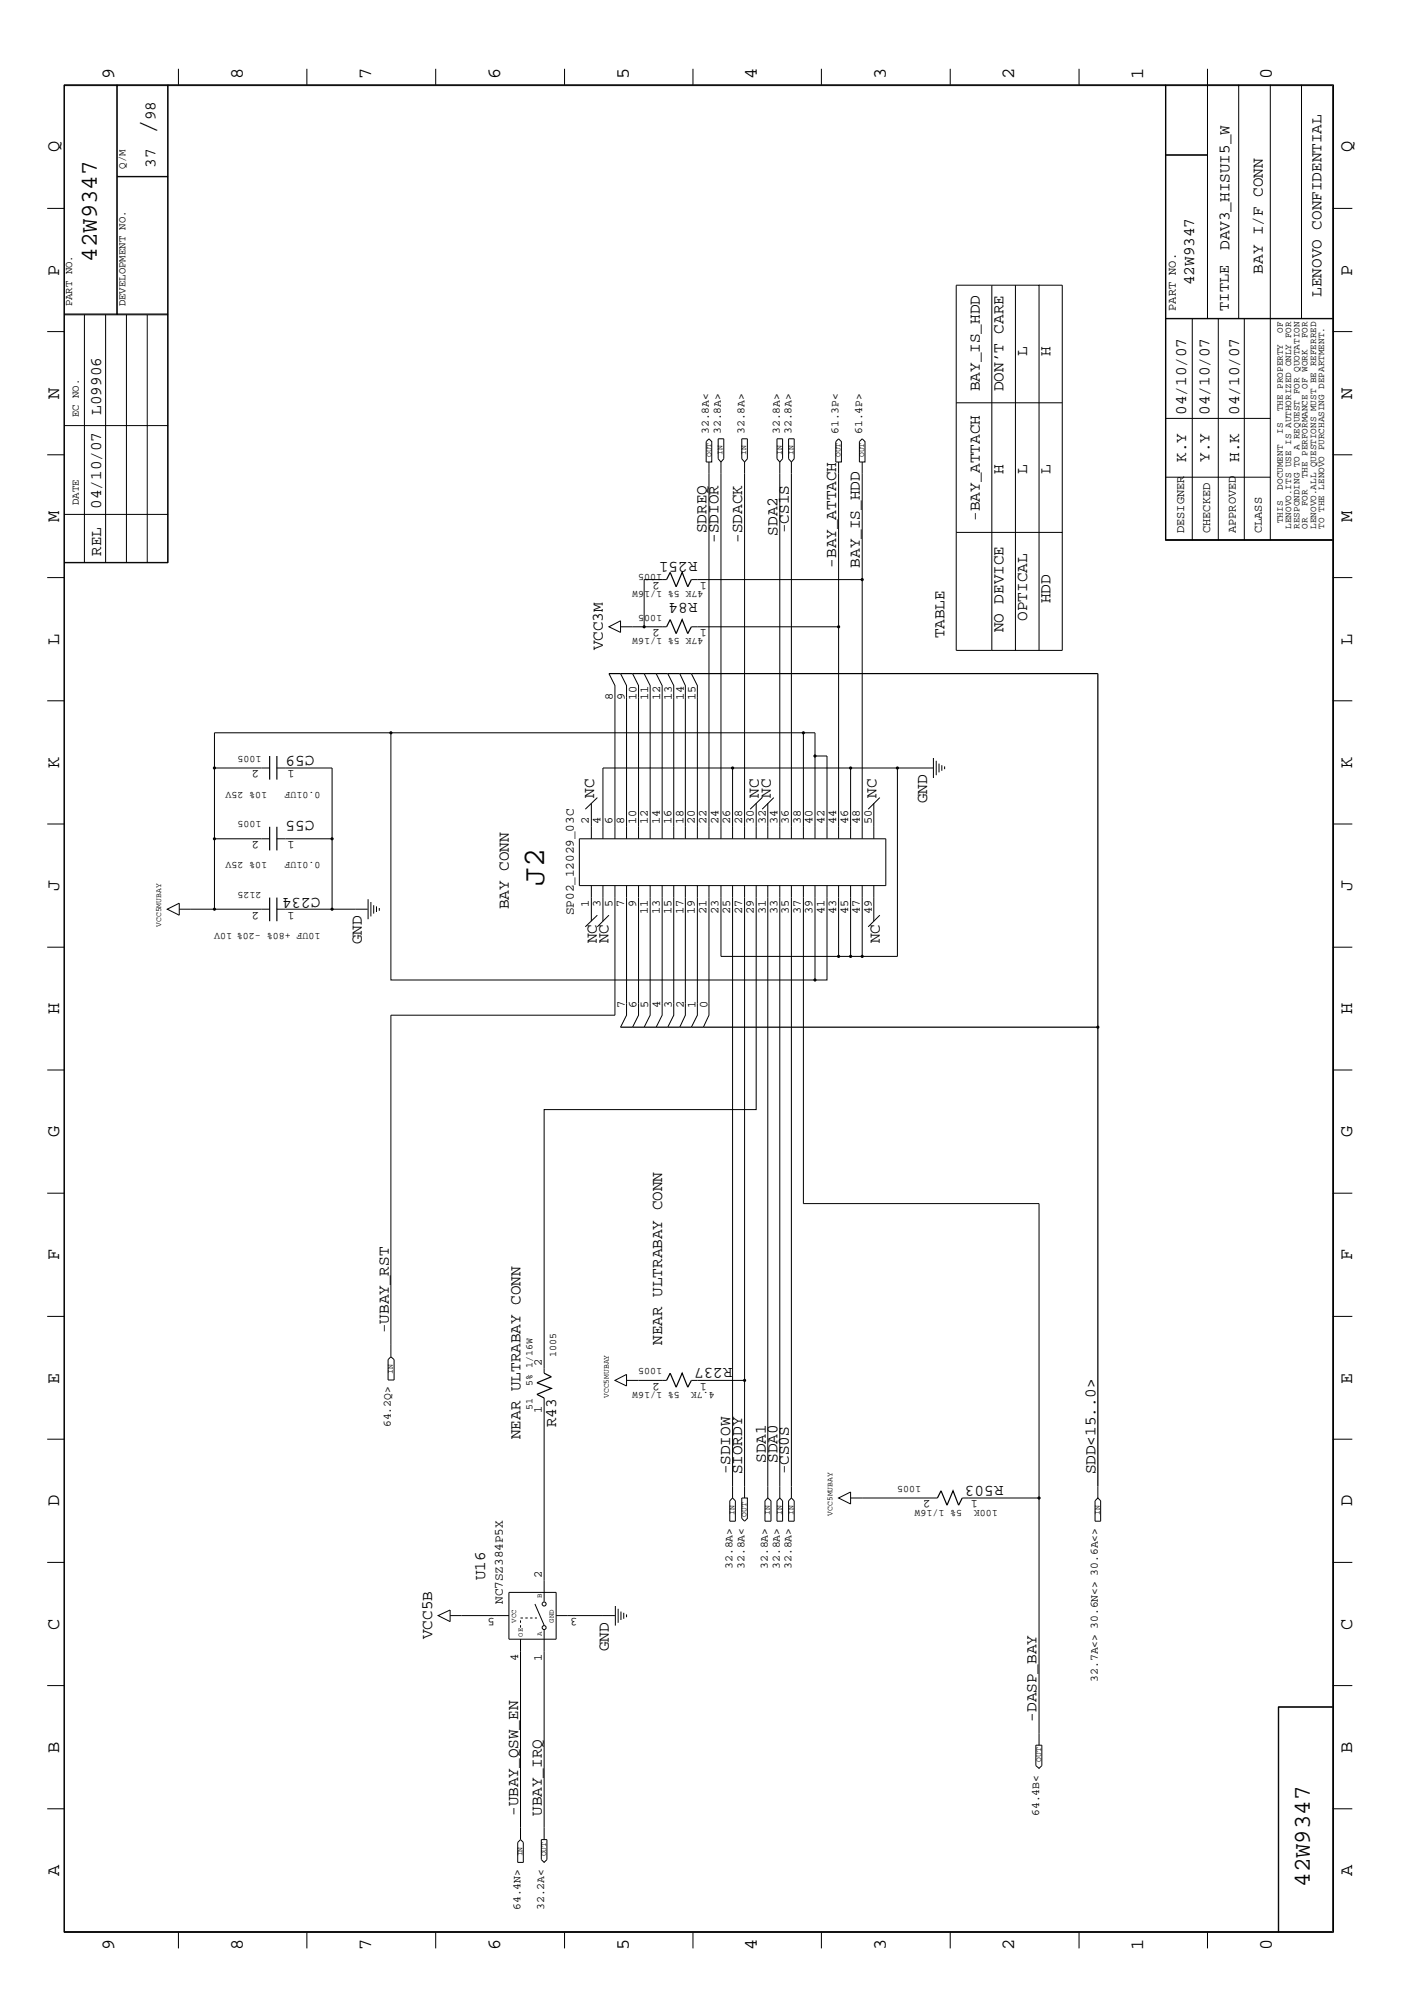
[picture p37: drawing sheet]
<svg xmlns="http://www.w3.org/2000/svg" width="300mm" height="423mm" viewBox="0 0 300 423" stroke-linecap="round" stroke-linejoin="round" font-family="sans-serif">
<defs><g id="words">
<text font-size="6.6" x="115.1" y="187.5" transform="rotate(-90 115.1 187.5)">J2</text>
<text font-size="5.2" x="32.9" y="28.4" transform="rotate(-90 32.9 28.4)">/</text>
<g font-size="5.1">
<text x="20.5" y="55.4" transform="rotate(-90 20.5 55.4)">42W9347</text>
<text x="277.2" y="399.4" transform="rotate(-90 277.2 399.4)">42W9347</text>
</g>
<g font-size="4">
<text x="24.1" y="16.7" transform="rotate(-90 24.1 16.7)">9</text>
<text x="51.4" y="16.7" transform="rotate(-90 51.4 16.7)">8</text>
<text x="78.6" y="16.7" transform="rotate(-90 78.6 16.7)">7</text>
<text x="105.8" y="16.7" transform="rotate(-90 105.8 16.7)">6</text>
<text x="133.1" y="16.7" transform="rotate(-90 133.1 16.7)">5</text>
<text x="160.2" y="16.7" transform="rotate(-90 160.2 16.7)">4</text>
<text x="187.5" y="16.7" transform="rotate(-90 187.5 16.7)">3</text>
<text x="214.6" y="16.7" transform="rotate(-90 214.6 16.7)">2</text>
<text x="241.9" y="16.7" transform="rotate(-90 241.9 16.7)">1</text>
<text x="269.2" y="16.7" transform="rotate(-90 269.2 16.7)">0</text>
<text x="12.5" y="32.3" transform="rotate(-90 12.5 32.3)">Q</text>
<text x="286.2" y="32.3" transform="rotate(-90 286.2 32.3)">Q</text>
<text x="12.5" y="58.3" transform="rotate(-90 12.5 58.3)">P</text>
<text x="286.2" y="58.3" transform="rotate(-90 286.2 58.3)">P</text>
<text x="12.5" y="84.4" transform="rotate(-90 12.5 84.4)">N</text>
<text x="286.2" y="84.4" transform="rotate(-90 286.2 84.4)">N</text>
<text x="12.5" y="110.5" transform="rotate(-90 12.5 110.5)">M</text>
<text x="286.2" y="110.5" transform="rotate(-90 286.2 110.5)">M</text>
<text x="12.5" y="136.5" transform="rotate(-90 12.5 136.5)">L</text>
<text x="286.2" y="136.5" transform="rotate(-90 286.2 136.5)">L</text>
<text x="12.5" y="162.6" transform="rotate(-90 12.5 162.6)">K</text>
<text x="286.2" y="162.6" transform="rotate(-90 286.2 162.6)">K</text>
<text x="12.5" y="188.6" transform="rotate(-90 12.5 188.6)">J</text>
<text x="286.2" y="188.6" transform="rotate(-90 286.2 188.6)">J</text>
<text x="12.5" y="214.7" transform="rotate(-90 12.5 214.7)">H</text>
<text x="286.2" y="214.7" transform="rotate(-90 286.2 214.7)">H</text>
<text x="12.5" y="240.7" transform="rotate(-90 12.5 240.7)">G</text>
<text x="286.2" y="240.7" transform="rotate(-90 286.2 240.7)">G</text>
<text x="12.5" y="266.8" transform="rotate(-90 12.5 266.8)">F</text>
<text x="286.2" y="266.8" transform="rotate(-90 286.2 266.8)">F</text>
<text x="12.5" y="292.9" transform="rotate(-90 12.5 292.9)">E</text>
<text x="286.2" y="292.9" transform="rotate(-90 286.2 292.9)">E</text>
<text x="12.5" y="318.9" transform="rotate(-90 12.5 318.9)">D</text>
<text x="286.2" y="318.9" transform="rotate(-90 286.2 318.9)">D</text>
<text x="12.5" y="344.9" transform="rotate(-90 12.5 344.9)">C</text>
<text x="286.2" y="344.9" transform="rotate(-90 286.2 344.9)">C</text>
<text x="12.5" y="371" transform="rotate(-90 12.5 371)">B</text>
<text x="286.2" y="371" transform="rotate(-90 286.2 371)">B</text>
<text x="12.5" y="397" transform="rotate(-90 12.5 397)">A</text>
<text x="286.2" y="397" transform="rotate(-90 286.2 397)">A</text>
<text x="24.1" y="412.7" transform="rotate(-90 24.1 412.7)">9</text>
<text x="51.4" y="412.7" transform="rotate(-90 51.4 412.7)">8</text>
<text x="78.6" y="412.7" transform="rotate(-90 78.6 412.7)">7</text>
<text x="105.8" y="412.7" transform="rotate(-90 105.8 412.7)">6</text>
<text x="133.1" y="412.7" transform="rotate(-90 133.1 412.7)">5</text>
<text x="160.2" y="412.7" transform="rotate(-90 160.2 412.7)">4</text>
<text x="187.5" y="412.7" transform="rotate(-90 187.5 412.7)">3</text>
<text x="214.6" y="412.7" transform="rotate(-90 214.6 412.7)">2</text>
<text x="241.9" y="412.7" transform="rotate(-90 241.9 412.7)">1</text>
<text x="269.2" y="412.7" transform="rotate(-90 269.2 412.7)">0</text>
</g>
<g font-size="3.4">
<text x="32.9" y="25.5" transform="rotate(-90 32.9 25.5)">98</text>
<text x="32.9" y="35.5" transform="rotate(-90 32.9 35.5)">37</text>
<text x="260.2" y="52.9" transform="rotate(-90 260.2 52.9)">DAV3_HISUI5_W</text>
<text x="267.2" y="57.9" transform="rotate(-90 267.2 57.9)">BAY I/F CONN</text>
<text x="252.7" y="60.4" transform="rotate(-90 252.7 60.4)">42W9347</text>
<text x="279.7" y="62.8" transform="rotate(-90 279.7 62.8)">LENOVO CONFIDENTIAL</text>
<text x="217.3" y="75.4" transform="rotate(-90 217.3 75.4)">L</text>
<text x="222.3" y="75.4" transform="rotate(-90 222.3 75.4)">H</text>
<text x="207.3" y="82.8" transform="rotate(-90 207.3 82.8)">BAY_IS_HDD</text>
<text x="212.3" y="82.8" transform="rotate(-90 212.3 82.8)">DON’T CARE</text>
<text x="21.4" y="87.8" transform="rotate(-90 21.4 87.8)">L09906</text>
<text x="251" y="87.8" transform="rotate(-90 251 87.8)">04/10/07</text>
<text x="255.9" y="87.8" transform="rotate(-90 255.9 87.8)">04/10/07</text>
<text x="262.2" y="87.8" transform="rotate(-90 262.2 87.8)">04/10/07</text>
<text x="212.3" y="100.2" transform="rotate(-90 212.3 100.2)">H</text>
<text x="217.3" y="100.2" transform="rotate(-90 217.3 100.2)">L</text>
<text x="222.3" y="100.2" transform="rotate(-90 222.3 100.2)">L</text>
<text x="251" y="97.8" transform="rotate(-90 251 97.8)">K.Y</text>
<text x="255.9" y="97.8" transform="rotate(-90 255.9 97.8)">Y.Y</text>
<text x="262.2" y="97.8" transform="rotate(-90 262.2 97.8)">H.K</text>
<text x="21.4" y="107.7" transform="rotate(-90 21.4 107.7)">04/10/07</text>
<text x="149.5" y="112.9" transform="rotate(-90 149.5 112.9)">SDREQ</text>
<text x="164.5" y="113.4" transform="rotate(-90 164.5 113.4)">SDA2</text>
<text x="167" y="112.9" transform="rotate(-90 167 112.9)">-CS1S</text>
<text x="207.3" y="110.2" transform="rotate(-90 207.3 110.2)">-BAY_ATTACH</text>
<text x="21.4" y="117.7" transform="rotate(-90 21.4 117.7)">REL</text>
<text x="147.6" y="119" transform="rotate(-180 147.6 119)">R251</text>
<text x="152.1" y="114.9" transform="rotate(-90 152.1 114.9)">-SDIOR</text>
<text x="157.1" y="114.9" transform="rotate(-90 157.1 114.9)">-SDACK</text>
<text x="177" y="120.1" transform="rotate(-90 177 120.1)">-BAY_ATTACH</text>
<text x="181.9" y="120.1" transform="rotate(-90 181.9 120.1)">BAY_IS_HDD</text>
<text x="147.6" y="127.7" transform="rotate(-180 147.6 127.7)">R84</text>
<text x="217.3" y="131.4" transform="rotate(-90 217.3 131.4)">OPTICAL</text>
<text x="222.3" y="127.7" transform="rotate(-90 222.3 127.7)">HDD</text>
<text x="127.6" y="137.7" transform="rotate(-90 127.6 137.7)">VCC3M</text>
<text x="199.9" y="135.1" transform="rotate(-90 199.9 135.1)">TABLE</text>
<text x="212.3" y="133.9" transform="rotate(-90 212.3 133.9)">NO DEVICE</text>
<text x="66.5" y="160" transform="rotate(-180 66.5 160)">C59</text>
<text x="66.5" y="173.7" transform="rotate(-180 66.5 173.7)">C55</text>
<text x="125.7" y="168.8" transform="rotate(-90 125.7 168.8)">NC</text>
<text x="160.6" y="168.8" transform="rotate(-90 160.6 168.8)">NC</text>
<text x="163.2" y="168.8" transform="rotate(-90 163.2 168.8)">NC</text>
<text x="185.5" y="168.8" transform="rotate(-90 185.5 168.8)">NC</text>
<text x="196.2" y="170" transform="rotate(-90 196.2 170)">GND</text>
<text x="67.8" y="190" transform="rotate(-180 67.8 190)">C234</text>
<text x="107.7" y="192.4" transform="rotate(-90 107.7 192.4)">BAY CONN</text>
<text x="76.5" y="199.9" transform="rotate(-90 76.5 199.9)">GND</text>
<text x="126.3" y="199.6" transform="rotate(-90 126.3 199.6)">NC</text>
<text x="128.8" y="199.6" transform="rotate(-90 128.8 199.6)">NC</text>
<text x="186.2" y="199.6" transform="rotate(-90 186.2 199.6)">NC</text>
<text x="82.3" y="282.2" transform="rotate(-90 82.3 282.2)">-UBAY_RST</text>
<text x="140.1" y="284.6" transform="rotate(-90 140.1 284.6)">NEAR ULTRABAY CONN</text>
<text x="155" y="289.6" transform="rotate(-180 155 289.6)">R237</text>
<text x="110.2" y="304.6" transform="rotate(-90 110.2 304.6)">NEAR ULTRABAY CONN</text>
<text x="117.7" y="302.1" transform="rotate(-90 117.7 302.1)">R43</text>
<text x="162.1" y="309.6" transform="rotate(-90 162.1 309.6)">SDA1</text>
<text x="164.5" y="309.6" transform="rotate(-90 164.5 309.6)">SDA0</text>
<text x="154.5" y="312.1" transform="rotate(-90 154.5 312.1)">-SDIOW</text>
<text x="157.1" y="312.1" transform="rotate(-90 157.1 312.1)">SIORDY</text>
<text x="167" y="312.1" transform="rotate(-90 167 312.1)">-CS0S</text>
<text x="212.3" y="314.6" transform="rotate(-180 212.3 314.6)">R503</text>
<text x="231.8" y="312.1" transform="rotate(-90 231.8 312.1)">SDD&lt;15..0&gt;</text>
<text x="102.7" y="334.5" transform="rotate(-90 102.7 334.5)">U16</text>
<text x="91.4" y="347" transform="rotate(-90 91.4 347)">VCC5B</text>
<text x="128.9" y="349.5" transform="rotate(-90 128.9 349.5)">GND</text>
<text x="219.4" y="364.4" transform="rotate(-90 219.4 364.4)">-DASP_BAY</text>
<text x="109.6" y="384.4" transform="rotate(-90 109.6 384.4)">-UBAY_QSW_EN</text>
<text x="114.6" y="384.4" transform="rotate(-90 114.6 384.4)">UBAY_IRQ</text>
</g>
<text font-size="3.2" x="260" y="65.8" transform="rotate(-90 260 65.8)">TITLE</text>
<g font-size="2.7">
<text x="121.4" y="193.7" transform="rotate(-90 121.4 193.7)">SP02_12029_03C</text>
<text x="106.4" y="339.5" transform="rotate(-90 106.4 339.5)">NC7SZ384P5X</text>
</g>
<g font-size="2.5">
<text x="248.8" y="65.8" transform="rotate(-90 248.8 65.8)">PART NO.</text>
<text x="250.6" y="112.9" transform="rotate(-90 250.6 112.9)">DESIGNER</text>
<text x="256.1" y="112.9" transform="rotate(-90 256.1 112.9)">CHECKED</text>
<text x="261.5" y="112.9" transform="rotate(-90 261.5 112.9)">APPROVED</text>
<text x="267" y="112.9" transform="rotate(-90 267 112.9)">CLASS</text>
<text x="139.6" y="123.2" transform="rotate(-180 139.6 123.2)">2</text>
<text x="149.6" y="123.2" transform="rotate(-180 149.6 123.2)">1</text>
<text x="139.6" y="133.2" transform="rotate(-180 139.6 133.2)">2</text>
<text x="149.6" y="133.2" transform="rotate(-180 149.6 133.2)">1</text>
<text x="129.7" y="148.2" transform="rotate(-90 129.7 148.2)">8</text>
<text x="132.2" y="148.2" transform="rotate(-90 132.2 148.2)">9</text>
<text x="134.7" y="148.2" transform="rotate(-90 134.7 148.2)">10</text>
<text x="137.2" y="148.2" transform="rotate(-90 137.2 148.2)">11</text>
<text x="139.7" y="148.2" transform="rotate(-90 139.7 148.2)">12</text>
<text x="142.2" y="148.2" transform="rotate(-90 142.2 148.2)">13</text>
<text x="144.7" y="148.2" transform="rotate(-90 144.7 148.2)">14</text>
<text x="147.2" y="148.2" transform="rotate(-90 147.2 148.2)">15</text>
<text x="54.9" y="163.1" transform="rotate(-180 54.9 163.1)">2</text>
<text x="62.3" y="163.1" transform="rotate(-180 62.3 163.1)">1</text>
<text x="54.9" y="178" transform="rotate(-180 54.9 178)">2</text>
<text x="62.3" y="178" transform="rotate(-180 62.3 178)">1</text>
<text x="124.6" y="174.5" transform="rotate(-90 124.6 174.5)">2</text>
<text x="127.1" y="174.5" transform="rotate(-90 127.1 174.5)">4</text>
<text x="129.6" y="174.5" transform="rotate(-90 129.6 174.5)">6</text>
<text x="132.1" y="174.5" transform="rotate(-90 132.1 174.5)">8</text>
<text x="134.6" y="174.5" transform="rotate(-90 134.6 174.5)">10</text>
<text x="137.1" y="174.5" transform="rotate(-90 137.1 174.5)">12</text>
<text x="139.6" y="174.5" transform="rotate(-90 139.6 174.5)">14</text>
<text x="142.1" y="174.5" transform="rotate(-90 142.1 174.5)">16</text>
<text x="144.6" y="174.5" transform="rotate(-90 144.6 174.5)">18</text>
<text x="147.1" y="174.5" transform="rotate(-90 147.1 174.5)">20</text>
<text x="149.5" y="174.5" transform="rotate(-90 149.5 174.5)">22</text>
<text x="152.1" y="174.5" transform="rotate(-90 152.1 174.5)">24</text>
<text x="154.5" y="174.5" transform="rotate(-90 154.5 174.5)">26</text>
<text x="157.1" y="174.5" transform="rotate(-90 157.1 174.5)">28</text>
<text x="159.5" y="174.5" transform="rotate(-90 159.5 174.5)">30</text>
<text x="162.1" y="174.5" transform="rotate(-90 162.1 174.5)">32</text>
<text x="164.5" y="174.5" transform="rotate(-90 164.5 174.5)">34</text>
<text x="167" y="174.5" transform="rotate(-90 167 174.5)">36</text>
<text x="169.5" y="174.5" transform="rotate(-90 169.5 174.5)">38</text>
<text x="172" y="174.5" transform="rotate(-90 172 174.5)">40</text>
<text x="174.5" y="174.5" transform="rotate(-90 174.5 174.5)">42</text>
<text x="177" y="174.5" transform="rotate(-90 177 174.5)">44</text>
<text x="179.5" y="174.5" transform="rotate(-90 179.5 174.5)">46</text>
<text x="181.9" y="174.5" transform="rotate(-90 181.9 174.5)">48</text>
<text x="184.5" y="174.5" transform="rotate(-90 184.5 174.5)">50</text>
<text x="54.9" y="193" transform="rotate(-180 54.9 193)">2</text>
<text x="62.3" y="193" transform="rotate(-180 62.3 193)">1</text>
<text x="124.6" y="192" transform="rotate(-90 124.6 192)">1</text>
<text x="127.1" y="192" transform="rotate(-90 127.1 192)">3</text>
<text x="129.6" y="192" transform="rotate(-90 129.6 192)">5</text>
<text x="132.1" y="192" transform="rotate(-90 132.1 192)">7</text>
<text x="134.6" y="192" transform="rotate(-90 134.6 192)">9</text>
<text x="137.1" y="193.5" transform="rotate(-90 137.1 193.5)">11</text>
<text x="139.6" y="193.5" transform="rotate(-90 139.6 193.5)">13</text>
<text x="142.1" y="193.5" transform="rotate(-90 142.1 193.5)">15</text>
<text x="144.6" y="193.5" transform="rotate(-90 144.6 193.5)">17</text>
<text x="147.1" y="193.5" transform="rotate(-90 147.1 193.5)">19</text>
<text x="149.5" y="193.5" transform="rotate(-90 149.5 193.5)">21</text>
<text x="152.1" y="193.5" transform="rotate(-90 152.1 193.5)">23</text>
<text x="154.5" y="193.5" transform="rotate(-90 154.5 193.5)">25</text>
<text x="157.1" y="193.5" transform="rotate(-90 157.1 193.5)">27</text>
<text x="159.5" y="193.5" transform="rotate(-90 159.5 193.5)">29</text>
<text x="162.1" y="193.5" transform="rotate(-90 162.1 193.5)">31</text>
<text x="164.5" y="193.5" transform="rotate(-90 164.5 193.5)">33</text>
<text x="167" y="193.5" transform="rotate(-90 167 193.5)">35</text>
<text x="169.5" y="193.5" transform="rotate(-90 169.5 193.5)">37</text>
<text x="172" y="193.5" transform="rotate(-90 172 193.5)">39</text>
<text x="174.5" y="193.5" transform="rotate(-90 174.5 193.5)">41</text>
<text x="177" y="193.5" transform="rotate(-90 177 193.5)">43</text>
<text x="179.5" y="193.5" transform="rotate(-90 179.5 193.5)">45</text>
<text x="181.9" y="193.5" transform="rotate(-90 181.9 193.5)">47</text>
<text x="184.5" y="193.5" transform="rotate(-90 184.5 193.5)">49</text>
<text x="132.2" y="213.4" transform="rotate(-90 132.2 213.4)">7</text>
<text x="134.7" y="213.4" transform="rotate(-90 134.7 213.4)">6</text>
<text x="137.2" y="213.4" transform="rotate(-90 137.2 213.4)">5</text>
<text x="139.7" y="213.4" transform="rotate(-90 139.7 213.4)">4</text>
<text x="142.2" y="213.4" transform="rotate(-90 142.2 213.4)">3</text>
<text x="144.7" y="213.4" transform="rotate(-90 144.7 213.4)">2</text>
<text x="147.2" y="213.4" transform="rotate(-90 147.2 213.4)">1</text>
<text x="149.7" y="213.4" transform="rotate(-90 149.7 213.4)">0</text>
<text x="114.6" y="289.1" transform="rotate(-90 114.6 289.1)">2</text>
<text x="139.6" y="292.7" transform="rotate(-180 139.6 292.7)">2</text>
<text x="149.6" y="292.7" transform="rotate(-180 149.6 292.7)">1</text>
<text x="114.6" y="299.1" transform="rotate(-90 114.6 299.1)">1</text>
<text x="196.9" y="317.6" transform="rotate(-180 196.9 317.6)">2</text>
<text x="206.9" y="317.6" transform="rotate(-180 206.9 317.6)">1</text>
<text x="114.6" y="334" transform="rotate(-90 114.6 334)">2</text>
<text x="104.7" y="342.5" transform="rotate(-180 104.7 342.5)">5</text>
<text x="122.2" y="342.5" transform="rotate(-180 122.2 342.5)">3</text>
<text x="109.6" y="351.5" transform="rotate(-90 109.6 351.5)">4</text>
<text x="114.6" y="351.5" transform="rotate(-90 114.6 351.5)">1</text>
</g>
<g font-size="2.4">
<text x="150" y="91.9" transform="rotate(-90 150 91.9)">32.8A&lt;</text>
<text x="152.6" y="91.9" transform="rotate(-90 152.6 91.9)">32.8A&gt;</text>
<text x="157.6" y="91.9" transform="rotate(-90 157.6 91.9)">32.8A&gt;</text>
<text x="165" y="91.9" transform="rotate(-90 165 91.9)">32.8A&gt;</text>
<text x="167.5" y="91.9" transform="rotate(-90 167.5 91.9)">32.8A&gt;</text>
<text x="177.5" y="91.9" transform="rotate(-90 177.5 91.9)">61.3P&lt;</text>
<text x="182.5" y="91.9" transform="rotate(-90 182.5 91.9)">61.4P&gt;</text>
<text x="82.7" y="302.1" transform="rotate(-90 82.7 302.1)">64.2Q&gt;</text>
<text x="155" y="332.1" transform="rotate(-90 155 332.1)">32.8A&gt;</text>
<text x="157.6" y="332.1" transform="rotate(-90 157.6 332.1)">32.8A&lt;</text>
<text x="162.5" y="332.1" transform="rotate(-90 162.5 332.1)">32.8A&gt;</text>
<text x="165" y="332.1" transform="rotate(-90 165 332.1)">32.8A&gt;</text>
<text x="167.5" y="332.1" transform="rotate(-90 167.5 332.1)">32.8A&gt;</text>
<text x="232.3" y="355.9" transform="rotate(-90 232.3 355.9)">32.7A&lt;&gt; 30.6N&lt;&gt; 30.6A&lt;&gt;</text>
<text x="219.9" y="384.4" transform="rotate(-90 219.9 384.4)">64.4B&lt;</text>
<text x="110.2" y="404.3" transform="rotate(-90 110.2 404.3)">64.4N&gt;</text>
<text x="115.1" y="404.3" transform="rotate(-90 115.1 404.3)">32.2A&lt;</text>
</g>
<g font-size="2.3">
<text x="26.6" y="35.7" transform="rotate(-90 26.6 35.7)">Q/M</text>
<text x="15.2" y="64.9" transform="rotate(-90 15.2 64.9)">PART NO.</text>
<text x="26.6" y="64.9" transform="rotate(-90 26.6 64.9)">DEVELOPMENT NO.</text>
<text x="16.7" y="88.3" transform="rotate(-90 16.7 88.3)">EC NO.</text>
<text x="16.7" y="106.9" transform="rotate(-90 16.7 106.9)">DATE</text>
</g>
<g font-size="2.1">
<text x="140.1" y="121.4" transform="rotate(-180 140.1 121.4)">1005</text>
<text x="148.8" y="125.1" transform="rotate(-180 148.8 125.1)">47K 5% 1/16W</text>
<text x="140.1" y="130.1" transform="rotate(-180 140.1 130.1)">1005</text>
<text x="148.8" y="135.1" transform="rotate(-180 148.8 135.1)">47K 5% 1/16W</text>
<text x="55.4" y="160" transform="rotate(-180 55.4 160)">1005</text>
<text x="56.6" y="167.6" transform="rotate(-180 56.6 167.6)">10% 25V</text>
<text x="67.8" y="167.6" transform="rotate(-180 67.8 167.6)">0.01UF</text>
<text x="55.4" y="173.7" transform="rotate(-180 55.4 173.7)">1005</text>
<text x="56.6" y="182.5" transform="rotate(-180 56.6 182.5)">10% 25V</text>
<text x="67.8" y="182.5" transform="rotate(-180 67.8 182.5)">0.01UF</text>
<text x="55.4" y="188.7" transform="rotate(-180 55.4 188.7)">2125</text>
<text x="67.8" y="197.4" transform="rotate(-180 67.8 197.4)">10UF +80% -20% 10V</text>
<text x="117.7" y="287.2" transform="rotate(-90 117.7 287.2)">1005</text>
<text x="112.7" y="293.4" transform="rotate(-90 112.7 293.4)">5% 1/16W</text>
<text x="140.1" y="289.6" transform="rotate(-180 140.1 289.6)">1005</text>
<text x="112.7" y="298.4" transform="rotate(-90 112.7 298.4)">51</text>
<text x="143.8" y="294.6" transform="rotate(-180 143.8 294.6)">5% 1/16W</text>
<text x="151.3" y="294.6" transform="rotate(-180 151.3 294.6)">4.7K</text>
<text x="194.9" y="314.6" transform="rotate(-180 194.9 314.6)">1005</text>
<text x="203.6" y="319.6" transform="rotate(-180 203.6 319.6)">5% 1/16W</text>
<text x="211.2" y="319.6" transform="rotate(-180 211.2 319.6)">100K</text>
</g>
<g font-size="2">
<text x="271.4" y="70.4" transform="rotate(-90 271.4 70.4)">OF</text>
<text x="276.7" y="71.6" transform="rotate(-90 276.7 71.6)">FOR</text>
<text x="271.4" y="87" transform="rotate(-90 271.4 87)">THE PROPERTY</text>
<text x="271.4" y="91.8" transform="rotate(-90 271.4 91.8)">IS</text>
<text x="276.7" y="101.3" transform="rotate(-90 276.7 101.3)">THE PERFORMANCE OF WORK</text>
<text x="271.4" y="103.6" transform="rotate(-90 271.4 103.6)">DOCUMENT</text>
<text x="276.7" y="107.2" transform="rotate(-90 276.7 107.2)">FOR</text>
<text x="271.4" y="110.7" transform="rotate(-90 271.4 110.7)">THIS</text>
<text x="273.2" y="111.9" transform="rotate(-90 273.2 111.9)">LENOVO.ITS USE IS AUTHORIZED ONLY FOR</text>
<text x="275" y="111.9" transform="rotate(-90 275 111.9)">RESPONDING TO A REQUEST FOR QUOTATION</text>
<text x="276.7" y="111.9" transform="rotate(-90 276.7 111.9)">OR</text>
<text x="278.6" y="111.9" transform="rotate(-90 278.6 111.9)">LENOVO.ALL QUESTIONS MUST BE REFERRED</text>
<text x="280.2" y="111.9" transform="rotate(-90 280.2 111.9)">TO THE LENOVO PURCHASING DEPARTMENT.</text>
</g>
<g font-size="1.7">
<text x="150.5" y="96.8" transform="rotate(-90 150.5 96.8)">OUT</text>
<text x="152.9" y="96.3" transform="rotate(-90 152.9 96.3)">IN</text>
<text x="157.9" y="96.3" transform="rotate(-90 157.9 96.3)">IN</text>
<text x="165.4" y="96.3" transform="rotate(-90 165.4 96.3)">IN</text>
<text x="167.9" y="96.3" transform="rotate(-90 167.9 96.3)">IN</text>
<text x="177.9" y="96.8" transform="rotate(-90 177.9 96.8)">OUT</text>
<text x="182.9" y="96.8" transform="rotate(-90 182.9 96.8)">OUT</text>
<text x="34.1" y="196.2" transform="rotate(-90 34.1 196.2)">VCC5MUBAY</text>
<text x="83.1" y="290.7" transform="rotate(-90 83.1 290.7)">IN</text>
<text x="128.9" y="295.9" transform="rotate(-90 128.9 295.9)">VCC5MUBAY</text>
<text x="155.4" y="320.6" transform="rotate(-90 155.4 320.6)">IN</text>
<text x="158" y="321.1" transform="rotate(-90 158 321.1)">OUT</text>
<text x="162.9" y="320.6" transform="rotate(-90 162.9 320.6)">IN</text>
<text x="165.4" y="320.6" transform="rotate(-90 165.4 320.6)">IN</text>
<text x="167.9" y="320.6" transform="rotate(-90 167.9 320.6)">IN</text>
<text x="176.2" y="320.8" transform="rotate(-90 176.2 320.8)">VCC5MUBAY</text>
<text x="232.7" y="320.7" transform="rotate(-90 232.7 320.7)">IN</text>
<text x="220.3" y="373" transform="rotate(-90 220.3 373)">OUT</text>
<text x="110.6" y="392.9" transform="rotate(-90 110.6 392.9)">IN</text>
<text x="115.6" y="392.9" transform="rotate(-90 115.6 392.9)">OUT</text>
</g>
<g font-size="1.6">
<text x="114.6" y="338.2" transform="rotate(-90 114.6 338.2)">B</text>
<text x="109.2" y="343.5" transform="rotate(-90 109.2 343.5)">VCC</text>
<text x="110.7" y="346.5" transform="rotate(-90 110.7 346.5)">OE</text>
<text x="114.6" y="346.2" transform="rotate(-90 114.6 346.2)">A</text>
<text x="117.2" y="343.5" transform="rotate(-90 117.2 343.5)">GND</text>
</g>
</g></defs>
<g fill="none" stroke="#000" stroke-width=".21">
<path d="M13.5 17.9h268.7v391.1h-268.7zM13.6 18.1h268.4v390.8h-268.4zM24.7 17.9v48.7M24.8 17.9v48.7M35.5 17.9v101.2M35.6 17.9v101.2h-22.1M37.8 14.6v3.3M64.9 14.6v3.3M92.2 14.6v3.3M119.5 14.6v3.3M146.6 14.6v3.3M173.8 14.6v3.3"/>
<path d="M201.1 14.6v3.3M228.3 14.6v3.3M246.6 17.9v96.5h35.4M246.7 17.9v96.5M255.5 14.6v52.9M262.1 17.9v49.6M268.8 17.9v96.5M275.4 17.9v49.6M24.8 37.4h10.8M24.8 37.3h10.8M246.6 32.9h8.9M246.6 32.8h8.9"/>
<path d="M10 44.1h3.5M282 44.1h4.2M10 70.2h3.5M13.5 66.6h22.1M13.5 66.5h22.1M17.9 66.6v52.5M22.4 66.6v52.5M26.8 66.6v52.5M31.2 66.6v52.4M209.9 60.4h10v77.3M209.9 60.4h-7.5v52.3M209.9 60.4v77.3"/>
<path d="M214.9 60.4v77.3h-5M219.9 60.4h4.9v52.3h-22.4M246.6 67.5h35.4M246.6 67.4h35.4M252.3 67.5v46.9M257.8 67.5v46.9M263.3 67.5v46.9M282 70.2h4.2M10 96.3h3.5M13.5 90.1h22.1M149.4 93.5l.6-.6 .6 .6v4.3h-1.2zM150 97.8v79.7"/>
<path d="M152 92.9h1.2v4.2l-.6 .7-.6-.7zM152.6 97.8v79.7M157 92.9h1.2v4.2l-.6 .7-.6-.7zM157.6 97.8v79.7M164.4 92.9h1.2v4.2l-.6 .7-.6-.7zM165 97.8v79.7M166.9 92.9h1.2v4.2l-.6 .7-.6-.7zM167.5 97.8v79.7M176.9 93.5l.6-.6 .6 .6v4.3h-1.2zM177.5 97.8v34.9M181.9 93.5l.6-.6 .5 .6v4.3h-1.1zM182.5 97.8v79.7"/>
<path d="M202.4 85.3h22.4M246.6 88.6h22.2M282 96.3h4.2M13.5 119h22.1M13.5 108.9h22.1M202.4 112.7v25h7.5M224.8 112.7v25h-9.9M246.6 114.2h35.4M246.6 101h22.2M10 122.3h3.5M128.9 132.7l2.4-1.3v2.5zM131.3 132.7h9.8"/>
<path d="M141.1 122.7h-4.8v10M146.3 132.7h31.2v44.8M146.3 122.7h36.2M282 122.3h4.2M10 148.3h3.5M82.7 155.1v52.3h89.8M128.9 142.6l1.2 2.5v32.4M131.3 142.6l1.3 2.5v32.4M133.9 142.6l1.2 2.5v32.4M136.3 142.6l1.3 2.5v32.4M138.9 142.6l1.2 2.5v32.4M141.3 142.6l1.3 2.5v32.4"/>
<path d="M143.8 142.6l1.2 2.5v32.4M146.3 142.6l1.3 2.5v32.4M170 155.1v22.4M282 148.3h4.2M10 174.4h3.5M45.4 177.5h11.7M45.4 162.6h11.7M58.6 177.5h11.7v14.9M58.6 162.6h11.7v14.9M122.6 177.5h64.9v10h-64.9zM125.1 170v7.5M126.4 168.8l-2.5 2.5"/>
<path d="M155 162.6h-27.4v14.9M160 170v7.5M161.3 168.8l-2.5 2.5M162.5 170v7.5M163.7 168.8l-2.4 2.5M172.5 177.5v-22.4h-127.1v37.3M172.5 160h2.5v17.5M180 162.6h-25v14.9M180 162.6h17.4M180 162.6v14.9M184.9 170v7.5M186.2 168.8l-2.5 2.5"/>
<path d="M189.9 162.6v39.8h-9.9M197.5 160.4v4.3M198.1 161v3.1M198.7 161.6v1.9M199.3 162v1.2M199.9 162.2v.6M282 174.4h4.2M35.4 192.4l2.5-1.2v2.5zM37.9 192.4h19.2M58.6 192.4h19.2M77.9 190.3v4.3M78.5 190.9v3.1"/>
<path d="M79.1 191.6v1.8M79.7 191.9v1.1M80.3 192.2v.6M125.1 187.5v7.5M126.4 193.7l-2.5 2.5M127.6 187.5v7.5M128.9 193.7l-2.5 2.5M130.1 187.5v27.4h-47.4v72.3M132.6 187.5v27.4l-1.3 2.5M135.1 187.5v27.4l-1.2 2.5M137.6 187.5v27.4l-1.3 2.5M140.1 187.5v27.4l-1.2 2.5"/>
<path d="M142.6 187.5v27.4l-1.3 2.5M145 187.5v27.4l-1.2 2.5M147.6 187.5v27.4l-1.3 2.5M150 187.5v27.4l-1.2 2.5M152.6 187.5v14.9h27.4M155 187.5v129.6M157.6 187.5v104.7M160 187.5v47.4h-44.9v55.8M162.5 187.5v129.6M165 187.5v129.6M167.5 187.5v129.6M170 187.5v67.3h49.9v114.6"/>
<path d="M172.5 187.5v19.9M175 187.5v19.9h-2.5M177.5 187.5v14.9M180 187.5v14.9M182.5 187.5v14.9M184.9 187.5v7.5M186.2 193.7l-2.5 2.5M10 200.5h3.5M282 200.5h4.2M10 226.5h3.5M282 226.5h4.2M10 252.6h3.5"/>
<path d="M282 252.6h4.2M10 278.6h3.5M282 278.6h4.2M82.1 287.8l.6-.6 .7 .6v4.3h-1.3zM115.1 295.9v43.1M130.1 292.2l2.5-1.3v2.5zM132.6 292.2h8.5M146.3 292.2h11.3v24.9M10 304.6h3.5M155 317.1l.6 .6v4.3h-1.2v-4.3zM157 317.1h1.2v4.3l-.6 .6-.6-.6zM161.9 317.7l.6-.6 .7 .6v4.3h-1.3z"/>
<path d="M164.4 317.7l.6-.6 .6 .6v4.3h-1.2zM166.9 317.7l.6-.6 .6 .6v4.3h-1.2zM177.5 317.1l2.5-1.3v2.5zM180 317.1h18.4M203.6 317.1h16.3M231.7 317.7l.6-.6 .6 .6v4.3h-1.2zM232.3 314.6v2.5M282 304.6h4.2M10 330.7h3.5M107.7 337.1h10v9.9h-10zM113.2 339.5l1.9 4.5M130.2 339.9v4.2"/>
<path d="M282 330.7h4.2M10 356.8h3.5M92.7 342l2.6-1.2v2.4zM95.3 342h12.4M110.2 342.5h.5M110.2 343v.5M110.2 344v.5M110.2 347v42.4M111.2 342.5h.5M112.2 342.5h.5M113.2 342.5h.4M115.1 345v44.4"/>
<path d="M117.7 342h12.4M130.8 340.5v3M131.4 341.1v1.8M132 341.4v1.2M132.6 341.7v.6M282 356.8h4.2M219.2 369.4h1.3v4.3l-.6 .6-.7-.6zM270.5 361.4h11.5M270.6 361.3v47.7M282 361.3h-11.5v47.7M10 382.9h3.5M110.2 389.4l.5 .6v4.2h-1.1v-4.2z"/>
<path d="M114.6 389.4h1.1v4.2l-.6 .6-.5-.6zM282 382.9h4.2M37.8 409v3.4M64.9 409v3.4M92.2 409v3.4M119.5 409v3.4M146.6 409v3.4M173.8 409v3.4M201.1 409v3.4M228.3 409v3.4M255.5 409v3.4"/>
<circle cx="115.1" cy="339.5" r=".42"/>
<circle cx="115.1" cy="344.5" r=".42"/>
</g>
<g fill="none" stroke="#000" stroke-width=".25">
<path d="M141.1 122.7l.7-1.5 1.3 3 1.3-3 1.1 3 .8-1.5M141.1 132.7l.7-1.6 1.3 3 1.3-3 1.1 3 .8-1.4M128.9 142.6h103.4v172M57.1 160v5M57.1 175v5M58.6 160v5M58.6 175v5M57.1 190v5M58.6 190v5M131.3 217.4h101M115.1 290.7l1.6 .7-3.1 1.3 3.1 1.2-3.1 1.2 1.5 .8M141.1 292.2l.7-1.5 1.3 2.9 1.3-2.9 1.1 2.9 .8-1.4"/>
<path d="M198.4 317.1l.7-1.5 1.3 3 1.3-3 1.2 3 .7-1.5"/>
</g>
<g fill="#000">
<circle cx="136.3" cy="132.7" r=".34"/>
<circle cx="177.5" cy="132.7" r=".34"/>
<circle cx="182.5" cy="122.7" r=".34"/>
<circle cx="82.7" cy="155.1" r=".34"/>
<circle cx="170" cy="155.1" r=".34"/>
<circle cx="45.4" cy="162.6" r=".34"/>
<circle cx="45.4" cy="177.5" r=".34"/>
<circle cx="70.3" cy="177.5" r=".34"/>
<circle cx="155" cy="162.6" r=".34"/>
<circle cx="172.5" cy="160" r=".34"/>
<circle cx="180" cy="162.6" r=".34"/>
<circle cx="189.9" cy="162.6" r=".34"/>
<circle cx="45.4" cy="192.4" r=".34"/>
<circle cx="70.3" cy="192.4" r=".34"/>
<circle cx="172.5" cy="207.4" r=".34"/>
<circle cx="177.5" cy="202.4" r=".34"/>
<circle cx="180" cy="202.4" r=".34"/>
<circle cx="182.5" cy="202.4" r=".34"/>
<circle cx="232.3" cy="217.4" r=".34"/>
<circle cx="157.6" cy="292.2" r=".34"/>
<circle cx="219.9" cy="317.1" r=".34"/>
</g>
<use href="#words"/>
</svg>
